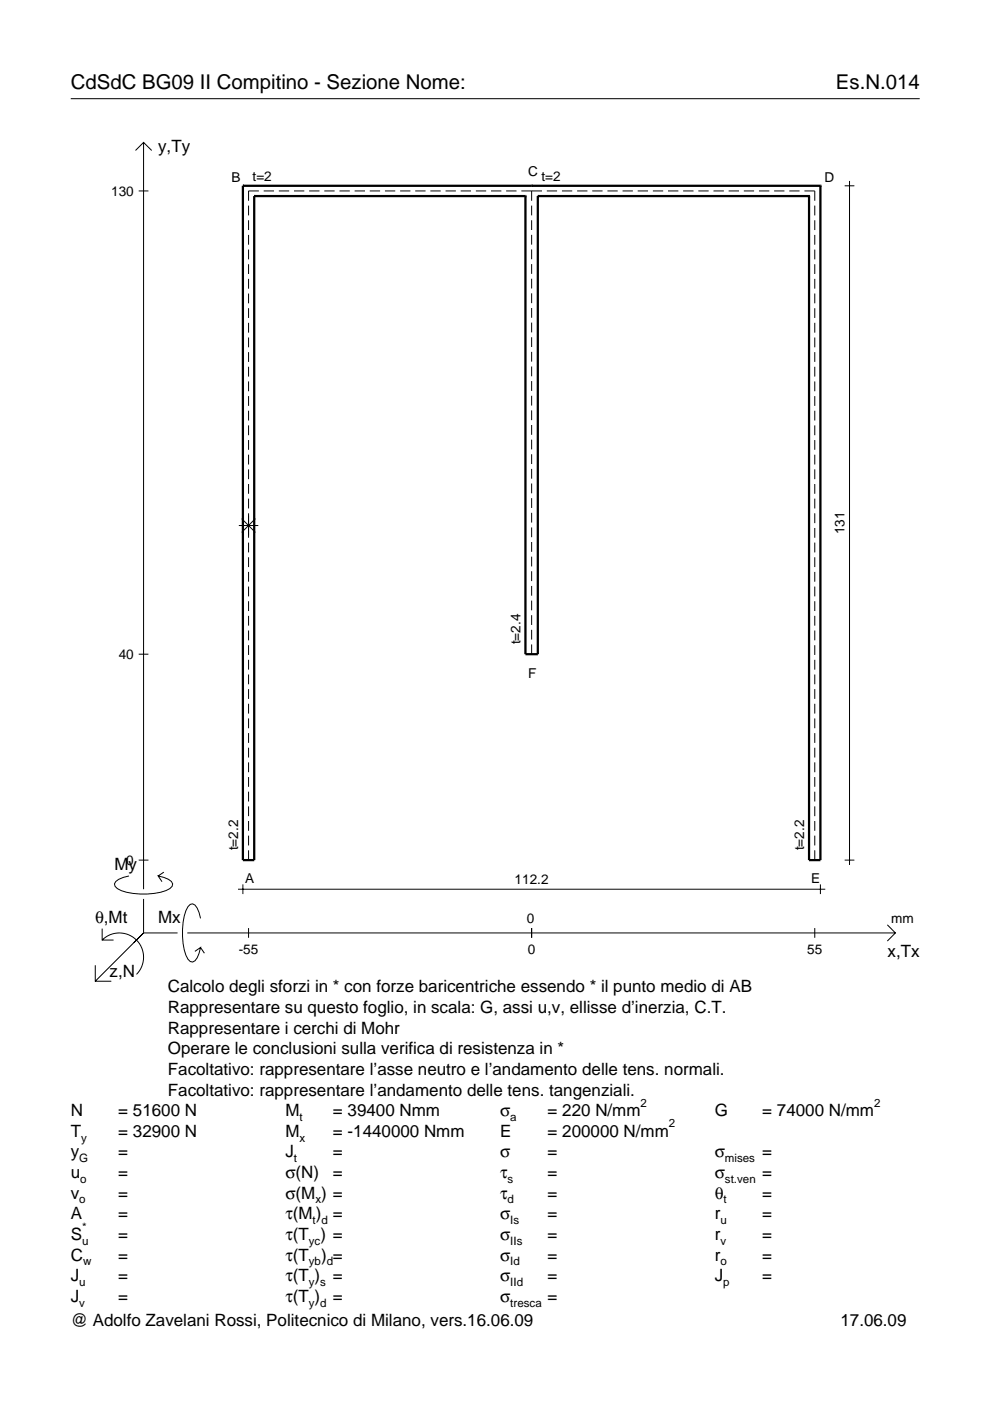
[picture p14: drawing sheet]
<svg xmlns="http://www.w3.org/2000/svg" width="210mm" height="297mm" viewBox="0 0 210 297" stroke-linecap="round" stroke-linejoin="round" font-family="sans-serif">
<defs><g id="words">
<g font-size="4.3">
<text x="15" y="18.9">CdSdC BG09 II Compitino - Sezione Nome:</text>
<text x="177.2" y="18.9">Es.N.014</text>
</g>
<g font-size="3.6">
<text x="33.5" y="32.3">y,Ty</text>
<text x="24.3" y="184.4">My</text>
<text x="20.1" y="195.7">θ,Mt</text>
<text x="33.5" y="195.7">Mx</text>
<text x="188.2" y="203">x,Tx</text>
<text x="23.2" y="207.1">z,N</text>
<text x="35.6" y="210.4">Calcolo degli sforzi in * con forze baricentriche essendo * il punto medio di AB</text>
<text x="35.6" y="214.8">Rappresentare su questo foglio, in scala: G, assi u,v, ellisse d’inerzia, C.T.</text>
<text x="35.6" y="219.2">Rappresentare i cerchi di Mohr</text>
<text x="35.6" y="223.5">Operare le conclusioni sulla verifica di resistenza in *</text>
<text x="35.6" y="227.9">Facoltativo: rappresentare l’asse neutro e l’andamento delle tens. normali.</text>
<text x="35.6" y="232.3">Facoltativo: rappresentare l’andamento delle tens. tangenziali.</text>
<text x="15" y="236.7">N</text>
<text x="25.1" y="236.7">= 51600 N</text>
<text x="60.5" y="236.7">M</text>
<text x="70.6" y="236.7">= 39400 Nmm</text>
<text x="106" y="236.7">σ</text>
<text x="116.1" y="236.7">= 220 N/mm</text>
<text x="151.5" y="236.7">G</text>
<text x="161.6" y="236.7">= 74000 N/mm</text>
<text x="15" y="245.4">y</text>
<text x="15" y="241">T</text>
<text x="25.1" y="245.4">=</text>
<text x="25.1" y="241">= 32900 N</text>
<text x="60.5" y="245.4">J</text>
<text x="60.5" y="241">M</text>
<text x="70.6" y="245.4">=</text>
<text x="70.6" y="241">= -1440000 Nmm</text>
<text x="106" y="245.4">σ</text>
<text x="106" y="241">E</text>
<text x="116.1" y="245.4">=</text>
<text x="116.1" y="241">= 200000 N/mm</text>
<text x="151.5" y="245.4">σ</text>
<text x="161.6" y="245.4">=</text>
<text x="15" y="249.8">u</text>
<text x="25.1" y="249.8">=</text>
<text x="60.5" y="249.8">σ(N)</text>
<text x="70.6" y="249.8">=</text>
<text x="106" y="249.8">τ</text>
<text x="116.1" y="249.8">=</text>
<text x="151.5" y="249.8">σ</text>
<text x="161.6" y="249.8">=</text>
<text x="15" y="254.2">v</text>
<text x="25.1" y="254.2">=</text>
<text x="60.5" y="254.2">σ(M ) =</text>
<text x="106" y="254.2">τ</text>
<text x="116.1" y="254.2">=</text>
<text x="151.5" y="254.2">θ</text>
<text x="161.6" y="254.2">=</text>
<text x="15" y="258.5">A</text>
<text x="15" y="262.9">S</text>
<text x="25.1" y="262.9">=</text>
<text x="25.1" y="258.5">=</text>
<text x="60.5" y="262.9">τ(T ) =</text>
<text x="60.5" y="258.5">τ(M ) =</text>
<text x="106" y="258.5">σ</text>
<text x="106" y="262.9">σ</text>
<text x="116.1" y="258.5">=</text>
<text x="116.1" y="262.9">=</text>
<text x="151.5" y="262.9">r</text>
<text x="151.5" y="258.5">r</text>
<text x="161.6" y="258.5">=</text>
<text x="161.6" y="262.9">=</text>
<text x="15" y="267.3">C</text>
<text x="25.1" y="267.3">=</text>
<text x="60.5" y="267.3">τ(T</text>
<text x="68.1" y="267.3">) =</text>
<text x="106" y="267.3">σ</text>
<text x="116.1" y="267.3">=</text>
<text x="151.5" y="267.3">r</text>
<text x="161.6" y="267.3">=</text>
<text x="15" y="271.7">J</text>
<text x="25.1" y="271.7">=</text>
<text x="60.5" y="271.7">τ(T )</text>
<text x="70.6" y="271.7">=</text>
<text x="106" y="271.7">σ</text>
<text x="116.1" y="271.7">=</text>
<text x="151.5" y="271.7">J</text>
<text x="161.6" y="271.7">=</text>
<text x="15" y="276">J</text>
<text x="15" y="281.2">@ Adolfo Zavelani Rossi, Politecnico di Milano, vers.16.06.09</text>
<text x="25.1" y="276">=</text>
<text x="60.5" y="276">τ(T )</text>
<text x="70.6" y="276">=</text>
<text x="106" y="276">σ</text>
<text x="116.1" y="276">=</text>
<text x="178.2" y="281.2">17.06.09</text>
</g>
<g font-size="2.9">
<text x="23.6" y="41.5">130</text>
<text x="49.1" y="38.5">B</text>
<text x="53.6" y="38.4">t=2</text>
<text x="112" y="37.2">C</text>
<text x="114.8" y="38.4">t=2</text>
<text x="174.8" y="38.5">D</text>
<text x="179.1" y="113.3" transform="rotate(-90 179.1 113.3)">131</text>
<text x="110.4" y="136.6" transform="rotate(-90 110.4 136.6)">t=2.4</text>
<text x="25.2" y="139.7">40</text>
<text x="112" y="143.8">F</text>
<text x="26.8" y="183.4">0</text>
<text x="50.5" y="180.3" transform="rotate(-90 50.5 180.3)">t=2.2</text>
<text x="170.5" y="180.3" transform="rotate(-90 170.5 180.3)">t=2.2</text>
<text x="51.9" y="187.3">A</text>
<text x="109.1" y="187.5">112.2</text>
<text x="172" y="187.3">E</text>
<text x="111.7" y="195.7">0</text>
<text x="189" y="195.7">mm</text>
<text x="50.6" y="202.2">-55</text>
<text x="111.9" y="202.2">0</text>
<text x="171.1" y="202.2">55</text>
</g>
<g font-size="2.4">
<text x="63.5" y="237.7">t</text>
<text x="108.2" y="237.7">a</text>
<text x="135.8" y="234.7">2</text>
<text x="141.8" y="239">2</text>
<text x="185.3" y="234.7">2</text>
<text x="17.2" y="242">y</text>
<text x="63.5" y="242">x</text>
<text x="16.8" y="246.4">G</text>
<text x="17" y="250.8">o</text>
<text x="62.3" y="246.4">t</text>
<text x="107.6" y="250.8">s</text>
<text x="153.7" y="246.4">mises</text>
<text x="153.7" y="250.8">st.ven</text>
<text x="16.8" y="255.2">o</text>
<text x="66.9" y="255.2">x</text>
<text x="107.6" y="255.2">d</text>
<text x="153.4" y="255.2">t</text>
<text x="17.4" y="263.9">u</text>
<text x="17.4" y="260.9">*</text>
<text x="65.5" y="263.9">yc</text>
<text x="66.3" y="259.5">t d</text>
<text x="108.2" y="259.5">Is</text>
<text x="108.2" y="263.9">IIs</text>
<text x="152.7" y="259.5">u</text>
<text x="152.7" y="263.9">v</text>
<text x="17.6" y="268.3">w</text>
<text x="65.5" y="268.3">yb d</text>
<text x="108.2" y="268.3">Id</text>
<text x="152.7" y="268.3">o</text>
<text x="16.8" y="272.7">u</text>
<text x="65.5" y="272.7">y s</text>
<text x="108.2" y="272.7">IId</text>
<text x="153.3" y="272.7">p</text>
<text x="16.8" y="277">v</text>
<text x="65.5" y="277">y d</text>
<text x="108.2" y="277">tresca</text>
</g>
</g></defs>
<g fill="none" stroke="#000" stroke-width=".21">
<path d="M15 20.9h180M28.7 31.9l1.7-1.7 1.8 1.7M30.4 30.2v158.3M179.1 39.4h2M180.1 38.4v145M29.4 40.5h2.1M52.7 43.6v2.1M52.7 46.7v2.1M52.7 49.8v2.1M52.7 52.9v2.1M52.7 56v2.1M52.7 59.1v2.1"/>
<path d="M54.9 40.5h-2.2v2.1M55.9 40.5h2.2M59.1 40.5h2.2M62.3 40.5h2.2M65.5 40.5h2.2M68.8 40.5h2.1M72 40.5h2.2M75.2 40.5h2.2M78.4 40.5h2.2M81.6 40.5h2.2M84.8 40.5h2.2M88 40.5h2.2"/>
<path d="M91.3 40.5h2.1M94.5 40.5h2.2M97.7 40.5h2.2M100.9 40.5h2.2M104.1 40.5h2.2M107.3 40.5h2.2M110.5 40.5h4.4M112.7 40.5v2.1M112.7 43.6v2.1M112.7 46.7v2.1M112.7 49.8v2.1M112.7 52.9v2.1"/>
<path d="M112.7 56v2.1M112.7 59.1v2.1M115.9 40.5h2.2M119.1 40.5h2.2M122.4 40.5h2.1M125.6 40.5h2.2M128.8 40.5h2.2M132 40.5h2.2M135.2 40.5h2.2M138.4 40.5h2.2M141.6 40.5h2.2M144.8 40.5h2.2"/>
<path d="M148.1 40.5h2.1M151.3 40.5h2.2M154.5 40.5h2.2M157.7 40.5h2.2M160.9 40.5h2.2M164.1 40.5h2.2M167.3 40.5h2.2M170.6 40.5h2.1v2.1M172.7 43.6v2.1M172.7 46.7v2.1M172.7 49.8v2.1M172.7 52.9v2.1"/>
<path d="M172.7 56v2.1M172.7 59.1v2.1M52.7 62.2v2.1M52.7 65.3v2.1M52.7 68.4v2.1M52.7 71.6v2M52.7 74.7v2M52.7 77.8v2M112.7 62.2v2.1M112.7 65.3v2.1M112.7 68.4v2.1M112.7 71.5v2.1"/>
<path d="M112.7 74.6v2.1M112.7 77.7v2.1M172.7 62.2v2.1M172.7 65.3v2.1M172.7 68.4v2.1M172.7 71.6v2M172.7 74.7v2M172.7 77.8v2M52.7 80.9v2.1M52.7 84v2.1M52.7 87.1v2.1M52.7 90.2v2.1"/>
<path d="M52.7 93.3v2.1M52.7 96.4v2.1M52.7 99.5v2.1M112.7 80.8v2.1M112.7 83.9v2.1M112.7 87v2.1M112.7 90.1v2.1M112.7 93.2v2.1M112.7 96.3v2.1M112.7 99.4v2.1M172.7 80.9v2.1M172.7 84v2.1"/>
<path d="M172.7 87.1v2.1M172.7 90.2v2.1M172.7 93.3v2.1M172.7 96.4v2.1M172.7 99.5v2.1M50.6 111.4h4.2M51.2 110l2.9 2.9M52.7 102.6v2.1M52.7 105.7v2.1M52.7 108.8v5.2M52.7 115v2.1M52.7 118.2v2"/>
<path d="M54.1 110l-2.9 2.9M112.7 102.5v2.1M112.7 105.6v2.1M112.7 108.7v2.1M112.7 111.8v2.1M112.7 114.9v2.1M112.7 118v2.1M172.7 102.6v2.1M172.7 105.7v2.1M172.7 108.8v2.1M172.7 111.9v2.1M172.7 115v2.1"/>
<path d="M172.7 118.2v2M29.4 138.7h2.1M52.7 121.3v2M52.7 124.4v2M52.7 127.5v2.1M52.7 130.6v2.1M52.7 133.7v2.1M52.7 136.8v2.1M52.7 139.9v2.1M112.7 121.1v2.1M112.7 124.2v2.1M112.7 127.3v2.1"/>
<path d="M112.7 130.4v2.1M112.7 133.5v2.1M112.7 136.6v2.1M172.7 121.3v2M172.7 124.4v2M172.7 127.5v2.1M172.7 130.6v2.1M172.7 133.7v2.1M172.7 136.8v2.1M172.7 139.9v2.1M52.7 143v2.1M52.7 146.1v2.1"/>
<path d="M52.7 149.2v2.1M52.7 152.3v2.1M52.7 155.4v2.1M52.7 158.5v2.1M172.7 143v2.1M172.7 146.1v2.1M172.7 149.2v2.1M172.7 152.3v2.1M172.7 155.4v2.1M172.7 158.5v2.1M52.7 161.6v2.1M52.7 164.8v2"/>
<path d="M52.7 167.9v2M52.7 171v2M52.7 174.1v2M52.7 177.2v2.1M172.7 161.6v2.1M172.7 164.8v2M172.7 167.9v2M172.7 171v2M172.7 174.1v2M172.7 177.2v2.1M21.7 199.3a5.1 5.1 0 0 1 7.2 0 5.1 5.1 0 0 1 0 7.3M21.7 196.9v2.4h2.4"/>
<path d="M27.3 185.7a3.6 3.6 0 0 0-3 1.7l.1 .5a5.6 5.6 0 0 0 3.8 1.5 13.4 13.4 0 0 0 7.8-1l.5-.5 .1-.5a3.6 3.6 0 0 0-3.1-1.7l.8 1.2M29.4 182.4h2.1M30.4 190.6v7.2M30.4 197.8l-10.2 10.2M30.4 197.8h7.2M34.7 184.9l-1.2 .8M39.7 197.8h150.1M42.5 194.7a3.6 3.6 0 0 0-1.7-3.1l-.5 .2a5.7 5.7 0 0 0-1.5 3.7 13.3 13.3 0 0 0 1 7.9l.5 .5 .5 .1a3.6 3.6 0 0 0 1.7-3.1l-1.2 .8M50.5 188.5h124.5M51.5 187.5v2.1M52.7 180.3v2.1M52.7 196.8v2"/>
<path d="M112.7 196.8v2M172.7 180.3v2.1M172.7 196.8v2M173.9 187.5v2.1M179.1 182.4h2M188.1 196.1l1.7 1.7-1.7 1.7M20.2 204.7v3.3h3.4M42.5 200.9l.8 1.2"/>
</g>
<g fill="none" stroke="#000" stroke-width=".48">
<path d="M51.5 39.4h.1M51.5 39.4v143h2.4v-140.8M51.5 39.4h122.4M112.7 39.4h.1M173.9 39.4h.1M173.9 39.4v143h-2.4v-140.8M53.9 41.6h.1M53.9 41.6h57.5M111.4 41.6h.1M111.4 41.6v97.1h2.6v-97.1M114 41.6h.1M114 41.6h57.5"/>
<path d="M171.5 41.6h.1"/>
</g>
<use href="#words"/>
</svg>
